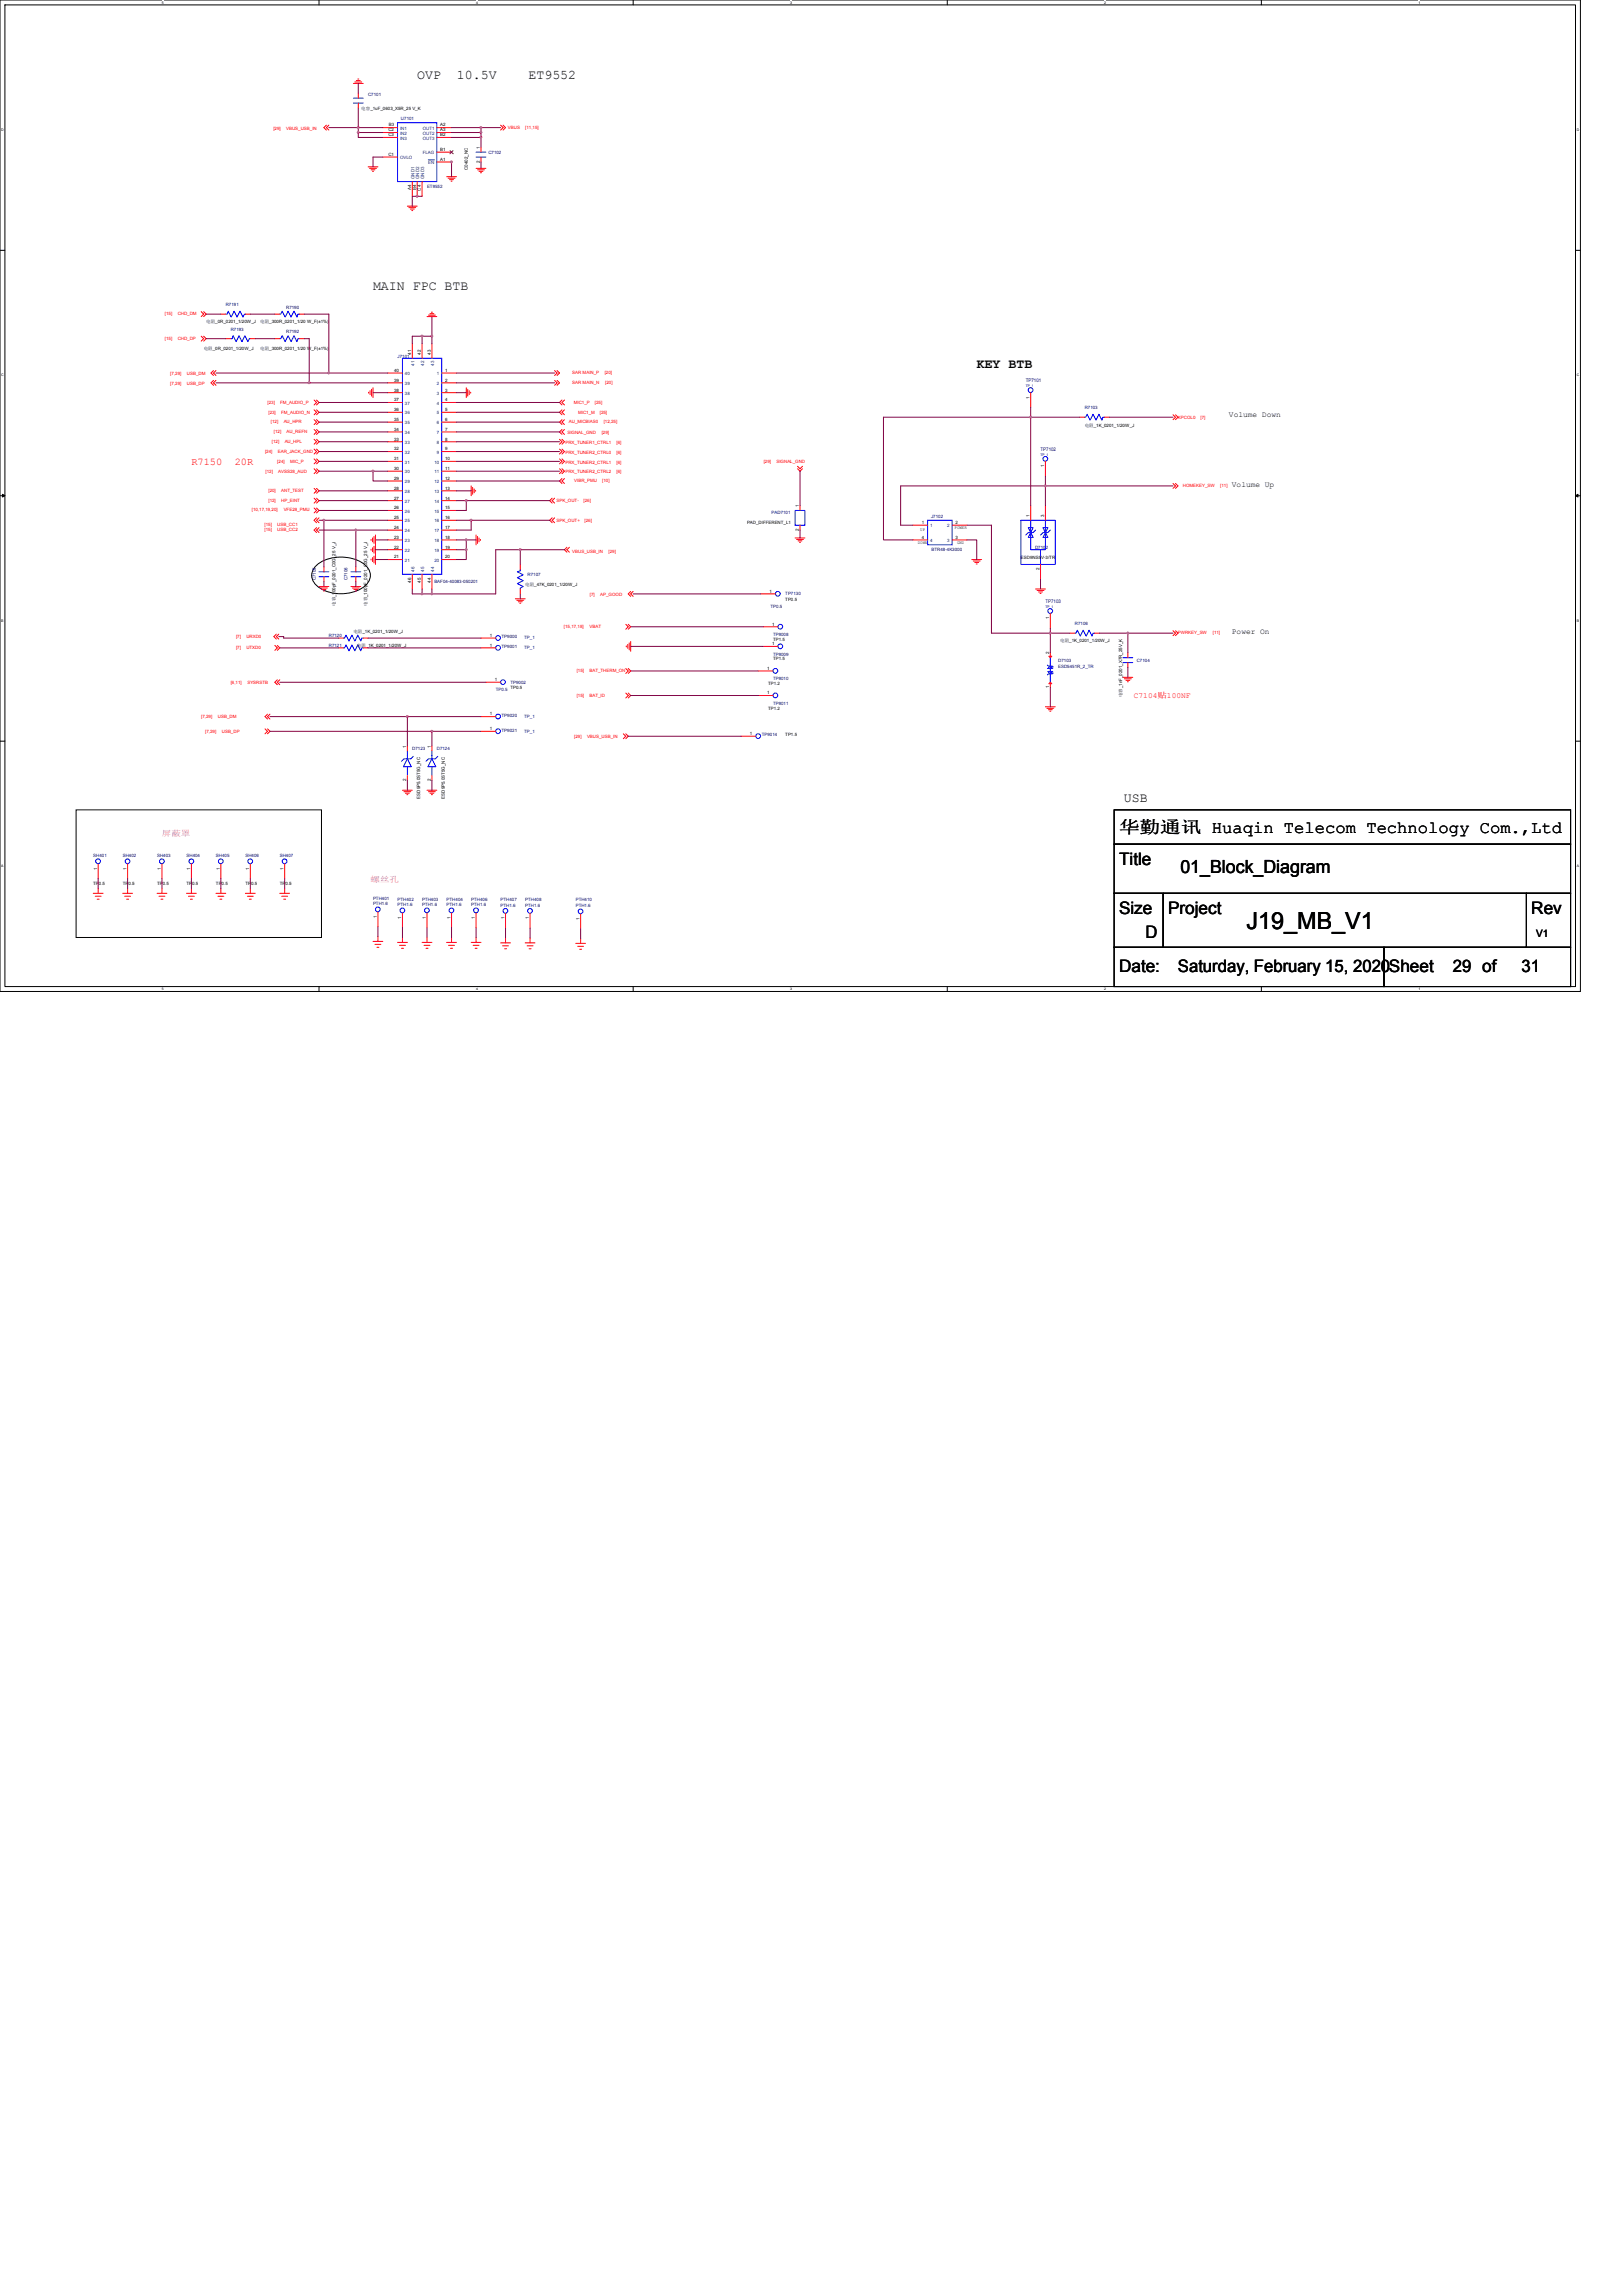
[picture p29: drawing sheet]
<svg xmlns="http://www.w3.org/2000/svg" width="210mm" height="297mm" viewBox="0 0 210 297" stroke-linecap="round" stroke-linejoin="round" font-family="sans-serif">
<defs><g id="words">
<text font-size="3" x="161.3" y="120.2">J19_MB_V1</text>
<text font-size="2.3" x="152.7" y="112.9">01_Block_Diagram</text>
<g font-size="2.2">
<text x="144.8" y="107.8">华勤通讯 Huaqin Telecom Technology Com.,Ltd</text>
<text x="144.8" y="111.8">Title</text>
<text x="144.8" y="118.2">Size</text>
<text x="151.1" y="118.2">Project</text>
<text x="198.1" y="118.2">Rev</text>
<text x="144.8" y="125.8">Date:</text>
<text x="148.2" y="121.4">D</text>
<text x="152.4" y="125.8">Saturday, February 15, 2020Sheet</text>
<text x="188" y="125.8">29 of</text>
<text x="196.8" y="125.8">31</text>
</g>
<g font-size="1.7">
<text x="54" y="10.2">OVP</text>
<text x="59.1" y="10.2">10.5V</text>
<text x="68.4" y="10.2">ET9552</text>
<text x="48.3" y="37.5">MAIN FPC BTB</text>
<text x="126.4" y="47.6">KEY BTB</text>
<text x="145.4" y="103.7">USB</text>
</g>
<g font-size="1.3" fill="#f00">
<text x="24.8" y="60.1">R7150</text>
<text x="30.4" y="60.1">20R</text>
</g>
<text font-size="1.3" x="198.8" y="121.2">V1</text>
<g font-size="1">
<text x="159" y="54">Volume Down</text>
<text x="159.4" y="63">Volume Up</text>
<text x="159.4" y="82.1">Power On</text>
</g>
<text font-size="1" fill="#f00" x="146.7" y="90.3">C7104贴100NF</text>
<g font-size="1" fill="#f0f">
<text x="21" y="108.1">屏蔽罩</text>
<text x="47.9" y="114.1">螺丝孔</text>
</g>
<g font-size=".6" fill="#f00">
<text x="35.4" y="16.8">[29]</text>
<text x="37" y="16.8">VBUS_USB_IN</text>
<text x="65.7" y="16.7">VBUS</text>
<text x="67.9" y="16.7">[11,15]</text>
<text x="21.3" y="40.8">[15]</text>
<text x="23" y="40.8">CHD_DM</text>
<text x="21.3" y="44">[15]</text>
<text x="23" y="44">CHD_DP</text>
<text x="22" y="49.8">[7,29]</text>
<text x="22" y="48.6">[7,29]</text>
<text x="24.2" y="49.8">USB_DP</text>
<text x="24.2" y="48.6">USB_DM</text>
<text x="34.6" y="52.2">[23]</text>
<text x="34.7" y="53.5">[23]</text>
<text x="36.3" y="52.2">FM_AUDIO_P</text>
<text x="36.4" y="53.5">FM_AUDIO_N</text>
<text x="74" y="48.4">SAR MAIN_P</text>
<text x="74" y="49.7">SAR MAIN_N</text>
<text x="74.2" y="52.2">MIC1_P</text>
<text x="74.8" y="53.5">MIC1_M</text>
<text x="77" y="52.2">[25]</text>
<text x="77.6" y="53.5">[25]</text>
<text x="78.2" y="48.4">[20]</text>
<text x="78.3" y="49.7">[20]</text>
<text x="34.3" y="58.6">[24]</text>
<text x="35.1" y="54.8">[12]</text>
<text x="35.2" y="57.3">[12]</text>
<text x="35.4" y="56">[12]</text>
<text x="35.9" y="59.9">[24]</text>
<text x="35.9" y="58.6">EAR_JACK_GND</text>
<text x="36.7" y="54.8">AU_HPR</text>
<text x="36.8" y="57.3">AU_HPL</text>
<text x="37.1" y="56">AU_REFN</text>
<text x="37.5" y="59.9">MIC_P</text>
<text x="73.2" y="60">PRX_TUNER2_CTRL1</text>
<text x="73.2" y="58.7">PRX_TUNER2_CTRL0</text>
<text x="73.2" y="57.4">PRX_TUNER1_CTRL1</text>
<text x="73.4" y="56.1">SIGNAL_GND</text>
<text x="73.6" y="54.8">AU_MICBIAS0</text>
<text x="77.9" y="56.1">[29]</text>
<text x="78.1" y="54.8">[12,25]</text>
<text x="79.8" y="60">[6]</text>
<text x="79.8" y="58.7">[6]</text>
<text x="79.8" y="57.4">[6]</text>
<text x="98.8" y="59.9">[29]</text>
<text x="100.5" y="59.9">SIGNAL_GND</text>
<text x="152.4" y="54.1">KPCOL0</text>
<text x="155.3" y="54.1">[7]</text>
<text x="34.4" y="61.1">[12]</text>
<text x="34.7" y="63.7">[20]</text>
<text x="34.7" y="64.9">[12]</text>
<text x="36" y="61.1">AVSS28_AUD</text>
<text x="36.4" y="63.7">ANT_TEST</text>
<text x="36.4" y="64.9">HP_EINT</text>
<text x="72" y="65">SPK_OUT-</text>
<text x="73.2" y="61.3">PRX_TUNER2_CTRL2</text>
<text x="74.3" y="62.4">VIBR_PMU</text>
<text x="75.5" y="65">[26]</text>
<text x="77.9" y="62.4">[10]</text>
<text x="79.8" y="61.3">[6]</text>
<text x="153" y="63">HOMEKEY_SW</text>
<text x="157.9" y="63">[11]</text>
<text x="32.6" y="66.1">[10,17,19,20]</text>
<text x="34.2" y="68.7">[15]</text>
<text x="34.2" y="68.1">[15]</text>
<text x="35.9" y="68.7">USB_CC2</text>
<text x="35.9" y="68.1">USB_CC1</text>
<text x="36.7" y="66.1">VFE28_PMU</text>
<text x="72" y="67.5">SPK_OUT+</text>
<text x="74" y="71.5">VBUS_USB_IN</text>
<text x="75.6" y="67.5">[26]</text>
<text x="78.7" y="71.5">[29]</text>
<text x="76.3" y="77.1">[7]</text>
<text x="77.7" y="77.1">AP_GOOD</text>
<text x="30.5" y="82.5">[7]</text>
<text x="30.5" y="84">[7]</text>
<text x="31.9" y="82.5">URXD0</text>
<text x="31.9" y="84">UTXD0</text>
<text x="73" y="81.3">[15,17,18]</text>
<text x="76.3" y="81.3">VBAT</text>
<text x="152.4" y="82.1">PWRKEY_SW</text>
<text x="156.9" y="82.1">[11]</text>
<text x="29.8" y="88.4">[6,11]</text>
<text x="32" y="88.4">SYSRSTB</text>
<text x="74.6" y="87">[15]</text>
<text x="76.3" y="87">BAT_THERM_ON</text>
<text x="26" y="92.9">[7,29]</text>
<text x="26.5" y="94.8">[7,29]</text>
<text x="28.2" y="92.9">USB_DM</text>
<text x="28.7" y="94.8">USB_DP</text>
<text x="74.3" y="95.4">[29]</text>
<text x="74.6" y="90.1">[15]</text>
<text x="75.9" y="95.4">VBUS_USB_IN</text>
<text x="76.3" y="90.1">BAT_ID</text>
</g>
<g font-size=".6">
<text x="46.7" y="14.2">电容_1uF_0603_X5R_25 V_K</text>
<text x="50.2" y="17">C2</text>
<text x="50.2" y="17.6">C3</text>
<text x="50.3" y="16.4">B3</text>
<text x="57" y="16.4">A2</text>
<text x="57" y="17">A3</text>
<text x="57" y="17.6">B2</text>
<text x="50.2" y="20.2">C1</text>
<text x="57" y="19.5">B1</text>
<text x="57" y="20.8">A1</text>
<text x="60.5" y="22" transform="rotate(-90 60.5 22)">C0402_NC</text>
<text x="62.1" y="21.1" transform="rotate(-90 62.1 21.1)">2</text>
<text x="62.1" y="19.2" transform="rotate(-90 62.1 19.2)">1</text>
<text x="53.2" y="24.6" transform="rotate(-90 53.2 24.6)">A4</text>
<text x="53.8" y="24.6" transform="rotate(-90 53.8 24.6)">B4</text>
<text x="54.5" y="24.7" transform="rotate(-90 54.5 24.7)">C4</text>
<text x="26.7" y="41.8">电阻_0R_0201_1/20W_J</text>
<text x="33.7" y="41.8">电阻_300R_0201_1/20 W_F(±1%)</text>
<text x="26.4" y="45.3">电阻_0R_0201_1/20W_J</text>
<text x="33.7" y="45.3">电阻_300R_0201_1/20 W_F(±1%)</text>
<text x="53.2" y="45.9" transform="rotate(-90 53.2 45.9)">41</text>
<text x="54.5" y="45.9" transform="rotate(-90 54.5 45.9)">42</text>
<text x="55.7" y="45.9" transform="rotate(-90 55.7 45.9)">43</text>
<text x="51" y="53.2">36</text>
<text x="51" y="51.9">37</text>
<text x="51" y="50.7">38</text>
<text x="51" y="49.4">39</text>
<text x="51" y="48.1">40</text>
<text x="57.6" y="48.1">1</text>
<text x="57.6" y="49.4">2</text>
<text x="57.6" y="50.7">3</text>
<text x="57.6" y="51.9">4</text>
<text x="57.6" y="53.2">5</text>
<text x="133.2" y="51.6" transform="rotate(-90 133.2 51.6)">1</text>
<text x="51" y="59.5">31</text>
<text x="51" y="58.3">32</text>
<text x="51" y="57">33</text>
<text x="51" y="55.7">34</text>
<text x="51" y="54.5">35</text>
<text x="57.6" y="59.5">10</text>
<text x="57.6" y="54.5">6</text>
<text x="57.6" y="55.7">7</text>
<text x="57.6" y="57">8</text>
<text x="57.6" y="58.3">9</text>
<text x="140.3" y="55.2">电阻_1K_0201_1/20W_J</text>
<text x="51" y="65.9">26</text>
<text x="51" y="64.6">27</text>
<text x="51" y="63.4">28</text>
<text x="51" y="62.1">29</text>
<text x="51" y="60.8">30</text>
<text x="57.6" y="60.8">11</text>
<text x="57.6" y="62.1">12</text>
<text x="57.6" y="63.4">13</text>
<text x="57.6" y="64.6">14</text>
<text x="57.6" y="65.9">15</text>
<text x="103.4" y="65.6" transform="rotate(-90 103.4 65.6)">1</text>
<text x="135.1" y="60.5" transform="rotate(-90 135.1 60.5)">1</text>
<text x="51" y="71">22</text>
<text x="51" y="69.7">23</text>
<text x="51" y="68.4">24</text>
<text x="51" y="67.2">25</text>
<text x="57.6" y="67.2">16</text>
<text x="57.6" y="68.4">17</text>
<text x="57.6" y="69.7">18</text>
<text x="57.6" y="71">19</text>
<text x="96.6" y="67.8">PAD_DIFFERENT_L1</text>
<text x="103.4" y="68.7" transform="rotate(-90 103.4 68.7)">2</text>
<text x="118.7" y="70.3">DOWN</text>
<text x="119.1" y="68.7">UP</text>
<text x="119.3" y="67.8">1</text>
<text x="119.3" y="69.7">4</text>
<text x="123.5" y="68.4">POWER</text>
<text x="123.6" y="67.8">2</text>
<text x="123.6" y="69.7">3</text>
<text x="123.8" y="70.3">GND</text>
<text x="133.2" y="66.9" transform="rotate(-90 133.2 66.9)">1</text>
<text x="135.1" y="66.9" transform="rotate(-90 135.1 66.9)">3</text>
<text x="51" y="72.2">21</text>
<text x="53.2" y="75.4" transform="rotate(-90 53.2 75.4)">46</text>
<text x="54.5" y="75.4" transform="rotate(-90 54.5 75.4)">45</text>
<text x="55.7" y="75.4" transform="rotate(-90 55.7 75.4)">44</text>
<text x="57.6" y="72.2">20</text>
<text x="67.9" y="75.8">电阻_47K_0201_1/20W_J</text>
<text x="99.6" y="76.7">1</text>
<text x="101.6" y="77.8">TP0.5</text>
<text x="132.1" y="72.3">ESD9NS5V-3/TR</text>
<text x="134.5" y="73.8" transform="rotate(-90 134.5 73.8)">2</text>
<text x="43.4" y="78.4" transform="rotate(-90 43.4 78.4)">电容_100pF_0201_C0G_25 V_J</text>
<text x="45.7" y="81.8">电阻_1K_0201_1/20W_J</text>
<text x="46.2" y="83.7">电阻_1K_0201_1/20W_J</text>
<text x="47.5" y="78.4" transform="rotate(-90 47.5 78.4)">电容_100pF_0201_C0G_25 V_J</text>
<text x="63.4" y="82.4">1</text>
<text x="63.4" y="83.7">1</text>
<text x="99.9" y="80.9">1</text>
<text x="99.9" y="83.5">1</text>
<text x="100" y="82.9">TP1.5</text>
<text x="135.7" y="80.1" transform="rotate(-90 135.7 80.1)">1</text>
<text x="137.2" y="83.1">电阻_1K_0201_1/20W_J</text>
<text x="64" y="88.1">1</text>
<text x="66" y="89.2">TP0.5</text>
<text x="99.3" y="89.8">1</text>
<text x="99.3" y="86.7">1</text>
<text x="99.4" y="88.6">TP1.2</text>
<text x="100" y="85.4">TP1.5</text>
<text x="135.7" y="89" transform="rotate(-90 135.7 89)">1</text>
<text x="135.7" y="84.6" transform="rotate(-90 135.7 84.6)">2</text>
<text x="63.4" y="94.5">1</text>
<text x="63.4" y="92.6">1</text>
<text x="97" y="95.1">1</text>
<text x="99.4" y="91.8">TP1.2</text>
<text x="101.6" y="95.2">TP1.5</text>
<text x="145.2" y="90.2" transform="rotate(-90 145.2 90.2)">电容_1nF_0201_X7R_25V_K</text>
<text x="52.6" y="101.1" transform="rotate(-90 52.6 101.1)">2</text>
<text x="52.6" y="96.7" transform="rotate(-90 52.6 96.7)">1</text>
<text x="55.7" y="101.1" transform="rotate(-90 55.7 101.1)">2</text>
<text x="55.7" y="96.7" transform="rotate(-90 55.7 96.7)">1</text>
<text x="54.4" y="103.3" transform="rotate(-90 54.4 103.3)">ESD9P5.0ST5G_NC</text>
<text x="57.6" y="103.3" transform="rotate(-90 57.6 103.3)">ESD9P5.0ST5G_NC</text>
<text x="12.6" y="112.5" transform="rotate(-90 12.6 112.5)">1</text>
<text x="16.4" y="112.5" transform="rotate(-90 16.4 112.5)">1</text>
<text x="20.8" y="112.5" transform="rotate(-90 20.8 112.5)">1</text>
<text x="24.6" y="112.5" transform="rotate(-90 24.6 112.5)">1</text>
<text x="28.4" y="112.5" transform="rotate(-90 28.4 112.5)">1</text>
<text x="32.2" y="112.5" transform="rotate(-90 32.2 112.5)">1</text>
<text x="36.7" y="112.5" transform="rotate(-90 36.7 112.5)">1</text>
<text x="12.1" y="114.5">TP0.5</text>
<text x="15.9" y="114.5">TP0.5</text>
<text x="20.3" y="114.5">TP0.5</text>
<text x="24.1" y="114.5">TP0.5</text>
<text x="27.9" y="114.5">TP0.5</text>
<text x="31.7" y="114.5">TP0.5</text>
<text x="36.2" y="114.5">TP0.5</text>
<text x="48.7" y="118.7" transform="rotate(-90 48.7 118.7)">1</text>
<text x="51.9" y="118.9" transform="rotate(-90 51.9 118.9)">1</text>
<text x="55.1" y="118.9" transform="rotate(-90 55.1 118.9)">1</text>
<text x="58.3" y="118.9" transform="rotate(-90 58.3 118.9)">1</text>
<text x="61.4" y="118.9" transform="rotate(-90 61.4 118.9)">1</text>
<text x="65.3" y="118.9" transform="rotate(-90 65.3 118.9)">1</text>
<text x="68.4" y="118.9" transform="rotate(-90 68.4 118.9)">1</text>
<text x="75" y="119" transform="rotate(-90 75 119)">1</text>
</g>
<g font-size=".6" fill="#000080">
<text x="47.6" y="12.4">C7101</text>
<text x="51.9" y="15.5">U7101</text>
<text x="63.2" y="19.9">C7102</text>
<text x="55.2" y="24.4">ET9552</text>
<text x="29.2" y="39.6">R7191</text>
<text x="37" y="39.9">R7190</text>
<text x="29.8" y="42.8">R7193</text>
<text x="37" y="43.1">R7192</text>
<text x="51.4" y="46.3">J7101</text>
<text x="132.7" y="49.4">TP7101</text>
<text x="140.3" y="52.9">R7103</text>
<text x="134.6" y="58.3">TP7102</text>
<text x="99.8" y="66.5">PAD7101</text>
<text x="120.5" y="67">J7102</text>
<text x="120.5" y="71.3">BTR48-4K3000</text>
<text x="133.9" y="71">D7102</text>
<text x="40.9" y="75.1" transform="rotate(-90 40.9 75.1)">C7105</text>
<text x="45" y="75.1" transform="rotate(-90 45 75.1)">C7106</text>
<text x="56.2" y="75.5">BAF04-40083-050201</text>
<text x="68.3" y="74.5">R7107</text>
<text x="101.6" y="77">TP7130</text>
<text x="135.3" y="78">TP7103</text>
<text x="42.5" y="83.7">R7121</text>
<text x="42.5" y="82.5">R7120</text>
<text x="64.9" y="82.6">TP9000</text>
<text x="64.9" y="83.9">TP9001</text>
<text x="67.8" y="82.7">TP_1</text>
<text x="67.8" y="84">TP_1</text>
<text x="99.7" y="78.7">TP0.5</text>
<text x="100" y="82.3">TP9008</text>
<text x="139.1" y="80.8">R7106</text>
<text x="64.1" y="89.5">TP0.5</text>
<text x="66" y="88.4">TP9002</text>
<text x="100" y="88">TP9010</text>
<text x="100" y="84.8">TP9009</text>
<text x="136.9" y="85.6">D7103</text>
<text x="136.9" y="86.4">ESD5451R_2_TR</text>
<text x="147.1" y="85.6">C7104</text>
<text x="64.9" y="94.7">TP9021</text>
<text x="64.9" y="92.8">TP9020</text>
<text x="67.8" y="94.8">TP_1</text>
<text x="67.8" y="92.9">TP_1</text>
<text x="98.6" y="95.2">TP9014</text>
<text x="100" y="91.2">TP9011</text>
<text x="53.3" y="97.1">D7123</text>
<text x="56.5" y="97.1">D7124</text>
<text x="12.1" y="110.9">SH401</text>
<text x="15.9" y="110.9">SH402</text>
<text x="20.3" y="110.9">SH403</text>
<text x="24.1" y="110.9">SH404</text>
<text x="27.9" y="110.9">SH405</text>
<text x="31.7" y="110.9">SH406</text>
<text x="36.2" y="110.9">SH407</text>
<text x="48.3" y="116.4">PTH401</text>
<text x="48.3" y="117.1">PTH1.6</text>
<text x="51.4" y="116.5">PTH402</text>
<text x="51.4" y="117.3">PTH1.6</text>
<text x="54.6" y="116.5">PTH403</text>
<text x="54.6" y="117.3">PTH1.6</text>
<text x="57.8" y="116.5">PTH404</text>
<text x="57.8" y="117.3">PTH1.6</text>
<text x="61" y="116.5">PTH406</text>
<text x="61" y="117.3">PTH1.6</text>
<text x="64.8" y="116.6">PTH407</text>
<text x="64.8" y="117.3">PTH1.6</text>
<text x="67.9" y="116.6">PTH408</text>
<text x="67.9" y="117.3">PTH1.6</text>
<text x="74.5" y="116.6">PTH410</text>
<text x="74.5" y="117.4">PTH1.6</text>
</g>
<g font-size=".6" fill="#004080">
<text x="51.8" y="16.8">IN1</text>
<text x="51.8" y="17.4">IN2</text>
<text x="54.7" y="16.8">OUT1</text>
<text x="54.7" y="17.4">OUT2</text>
<text x="51.8" y="18.1">IN3</text>
<text x="51.8" y="20.6">OVLO</text>
<text x="53.6" y="23.2" transform="rotate(-90 53.6 23.2)">GND1</text>
<text x="54.3" y="23.2" transform="rotate(-90 54.3 23.2)">GND2</text>
<text x="54.7" y="18.1">OUT3</text>
<text x="54.7" y="20">FLAG</text>
<text x="54.9" y="23.2" transform="rotate(-90 54.9 23.2)">GND3</text>
<text x="55.4" y="21.2">EN</text>
<text x="53.6" y="47.3" transform="rotate(-90 53.6 47.3)">41</text>
<text x="54.9" y="47.3" transform="rotate(-90 54.9 47.3)">42</text>
<text x="56.2" y="47.3" transform="rotate(-90 56.2 47.3)">43</text>
<text x="52.4" y="53.6">36</text>
<text x="52.4" y="52.3">37</text>
<text x="52.4" y="51.1">38</text>
<text x="52.4" y="49.8">39</text>
<text x="52.4" y="48.5">40</text>
<text x="56.5" y="48.5">1</text>
<text x="56.5" y="49.8">2</text>
<text x="56.5" y="51.1">3</text>
<text x="56.5" y="52.3">4</text>
<text x="56.5" y="53.6">5</text>
<text x="52.4" y="60">31</text>
<text x="52.4" y="58.7">32</text>
<text x="52.4" y="57.4">33</text>
<text x="52.4" y="56.2">34</text>
<text x="52.4" y="54.9">35</text>
<text x="56.2" y="60">10</text>
<text x="56.5" y="54.9">6</text>
<text x="56.5" y="56.2">7</text>
<text x="56.5" y="57.4">8</text>
<text x="56.5" y="58.7">9</text>
<text x="52.4" y="65">27</text>
<text x="52.4" y="63.8">28</text>
<text x="52.4" y="62.5">29</text>
<text x="52.4" y="61.2">30</text>
<text x="56.2" y="61.2">11</text>
<text x="56.2" y="62.5">12</text>
<text x="56.2" y="63.8">13</text>
<text x="56.2" y="65">14</text>
<text x="52.4" y="71.4">22</text>
<text x="52.4" y="70.1">23</text>
<text x="52.4" y="68.9">24</text>
<text x="52.4" y="67.6">25</text>
<text x="52.4" y="66.3">26</text>
<text x="56.2" y="66.3">15</text>
<text x="56.2" y="67.6">16</text>
<text x="56.2" y="68.9">17</text>
<text x="56.2" y="70.1">18</text>
<text x="56.2" y="71.4">19</text>
<text x="120.3" y="68.2">1</text>
<text x="120.3" y="70.1">4</text>
<text x="122.6" y="68.2">2</text>
<text x="122.6" y="70.1">3</text>
<text x="52.4" y="72.7">21</text>
<text x="53.6" y="74" transform="rotate(-90 53.6 74)">46</text>
<text x="54.9" y="74" transform="rotate(-90 54.9 74)">45</text>
<text x="56.2" y="74" transform="rotate(-90 56.2 74)">44</text>
<text x="56.2" y="72.7">20</text>
</g>
<g font-size=".5">
<text x="21" y=".5">5</text>
<text x="61.6" y=".5">4</text>
<text x="102.2" y=".5">3</text>
<text x="142.9" y=".5">2</text>
<text x="183.5" y=".5">1</text>
<text x=".2" y="16.9">D</text>
<text x="204" y="16.9">D</text>
<text x=".2" y="48.7">C</text>
<text x="204" y="48.7">C</text>
<text x=".2" y="80.4">B</text>
<text x="204" y="80.4">B</text>
<text x=".2" y="112.2">A</text>
<text x="204" y="112.2">A</text>
<text x="21" y="128.1">5</text>
<text x="61.6" y="128.1">4</text>
<text x="102.2" y="128.1">3</text>
<text x="142.9" y="128.1">2</text>
<text x="183.5" y="128.1">1</text>
</g>
<g font-size=".5" fill="#000080">
<text x="132.7" y="50.1">TP_1</text>
<text x="134.6" y="58.9">TP_1</text>
<text x="135.3" y="78.6">TP_1</text>
</g>
</g></defs>
<path d="M0 0h204.5v128.3h-204.5zM.6 .6h203.2v127h-203.2z" fill="none" stroke="#000" stroke-width=".13"/>
<g fill="#fff">
<path d="M21 .1h.2v.5h-.2z"/>
<path d="M21 127.7h.2v.5h-.2z"/>
</g>
<path d="M41.3 0v.6M41.3 127.6v.7" fill="none" stroke="#000" stroke-width=".13"/>
<g fill="#fff">
<path d="M61.6 .1h.2v.5h-.2z"/>
<path d="M61.6 127.7h.2v.5h-.2z"/>
</g>
<path d="M81.9 0v.6M81.9 127.6v.7" fill="none" stroke="#000" stroke-width=".13"/>
<g fill="#fff">
<path d="M102.2 .1h.3v.5h-.3z"/>
<path d="M102.2 127.7h.3v.5h-.3z"/>
</g>
<path d="M122.6 0v.6M122.6 127.6v.7" fill="none" stroke="#000" stroke-width=".13"/>
<g fill="#fff">
<path d="M142.9 .1h.2v.5h-.2z"/>
<path d="M142.9 127.7h.2v.5h-.2z"/>
</g>
<path d="M163.2 0v.6M163.2 127.6v.7" fill="none" stroke="#000" stroke-width=".13"/>
<g fill="#fff">
<path d="M183.5 .1h.3v.5h-.3z"/>
<path d="M183.5 127.7h.3v.5h-.3z"/>
<path d="M.2 16.5h.3v.5h-.3z"/>
<path d="M204 16.5h.3v.5h-.3z"/>
<path d="M.2 48.3h.3v.5h-.3z"/>
<path d="M204 48.3h.3v.5h-.3z"/>
</g>
<path d="M0 32.4h.6M203.8 32.4h.7" fill="none" stroke="#000" stroke-width=".13"/>
<g fill="#fff">
<path d="M.2 80h.3v.5h-.3z"/>
<path d="M204 80h.3v.5h-.3z"/>
</g>
<path d="M0 64.1h.6M203.8 64.1h.7" fill="none" stroke="#000" stroke-width=".13"/>
<path d="M.3 63.9l.3 .2-.3 .2zM203.8 64.1l.4-.2v.4z" fill="#000" stroke="#000" stroke-width=".13"/>
<g fill="#fff">
<path d="M.2 111.8h.2v.5h-.2z"/>
<path d="M204 111.8h.3v.5h-.3z"/>
</g>
<path d="M40.7 73.4a5.1 5.1 0 0 1 6.4-.4 1.72 1.72 0 0 1 0 2.9 5.4 5.4 0 0 1-5.9 0 1.72 1.72 0 0 1-.5-2.5zM0 95.9h.6M203.8 95.9h.7M9.8 104.8h31.8v16.5h-31.8zM144.1 109.2h59.1v6.4h-59.1zM144.1 104.8h59.1v4.4h-59.1zM144.1 115.6h6.4v7h-6.4zM150.5 115.6h47v7h-47zM197.5 115.6h5.7v7h-5.7zM144.1 122.6h35v5h-35zM179.1 122.6h24.1v5h-24.1z" fill="none" stroke="#000" stroke-width=".13"/>
<g fill="none" stroke="#f00" stroke-width=".13">
<path d="M42.2 16.2l-.3 .3 .3 .3M42.5 16.2l-.3 .3 .3 .3M45.7 10.8h1.3M45.9 10.6h.9M46.1 10.4h.5M46.3 10.2h.1M46.4 12.1v.6M46.4 13.3v.7M49.5 16.5h1.9M49.5 17.1h1.9M49.5 17.8h1.9M56.5 16.5h1.9"/>
<path d="M56.5 17.1h1.9M56.5 17.8h1.9M56.5 19.7h1.9M62.2 19v.7M64.8 16.2l.3 .3-.3 .3M65.1 16.2l.3 .3-.3 .3M47.6 21.6h1.3M47.8 21.8h.9M48 22h.5M48.2 22.2h.1M49.5 20.3h1.9M52.7 26.7h1.3"/>
<path d="M52.9 26.9h.9M53.1 27.1h.5M53.3 27.2h.1M53.3 23.5v1.9M54 23.5v1.9M54.6 23.5v1.9M56.5 21h1.9M57.8 22.9h1.3M58 23.1h.9M58.2 23.2h.5M58.4 23.4h.1M61.6 21.8h1.3"/>
<path d="M61.8 22h.9M62 22.2h.5M62.2 22.4h.1M62.2 20.3v.7M26 43.5l.4 .3-.4 .3M26 40.3l.4 .3-.4 .4M26.4 43.5l.3 .3-.3 .3M26.4 40.3l.3 .3-.3 .4M27.6 49.2l-.3 .3 .3 .3M27.6 47.9l-.3 .4 .3 .3M27.9 49.2l-.3 .3 .3 .3M27.9 47.9l-.3 .4 .3 .3"/>
<path d="M28.6 40.6h.6M29.2 43.8h.6M31.7 40.6h.7M32.4 43.8h.6M35.6 43.8h.6M35.6 40.6h.6M38.7 43.8h.7M38.7 40.6h.7M40.6 58.1l.4 .3-.4 .3M40.6 51.8l.4 .3-.4 .3M40.6 56.8l.4 .3-.4 .4M40.6 59.4l.4 .3-.4 .3"/>
<path d="M40.6 54.3l.4 .3-.4 .3M40.6 55.6l.4 .3-.4 .3M40.6 53l.4 .3-.4 .4M41 58.1l.3 .3-.3 .3M41 51.8l.3 .3-.3 .3M41 56.8l.3 .3-.3 .4M41 59.4l.3 .3-.3 .3M41 54.3l.3 .3-.3 .3M41 55.6l.3 .3-.3 .3M41 53l.3 .3-.3 .4M47.7 50.7v.2M47.9 50.5v.6"/>
<path d="M48.1 50.4v.8M48.3 50.2v1.2M50.2 59.7h1.9M50.2 58.4h1.9M50.2 57.1h1.9M50.2 55.9h1.9M50.2 54.6h1.9M50.2 53.3h1.9M50.2 52.1h1.9M50.2 50.8h1.9M50.2 49.5h1.9M50.2 48.3h1.9"/>
<path d="M53.3 44.5v1.9M54.6 44.5v1.9M55.2 41h1.3M55.4 40.8h.9M55.6 40.6h.5M55.8 40.4h.1M55.9 44.5v1.9M57.1 48.3h2M57.1 49.5h2M57.1 50.8h2M57.1 52.1h2M57.1 53.3h2"/>
<path d="M57.1 54.6h2M57.1 55.9h2M57.1 57.1h2M57.1 58.4h2M57.1 59.7h2M60.3 50.2v1.2M60.5 50.4v.8M60.7 50.5v.6M60.9 50.7v.2M71.8 47.9l.3 .4-.3 .3M71.8 49.2l.3 .3-.3 .3M72.1 47.9l.3 .4-.3 .3"/>
<path d="M72.1 49.2l.3 .3-.3 .3M72.4 59.4l.3 .3-.3 .3M72.4 58.1l.3 .3-.3 .3M72.4 56.8l.3 .3-.3 .4M72.7 53l-.3 .3 .3 .4M72.7 51.8l-.3 .3 .3 .3M72.7 54.3l-.3 .3 .3 .3M72.7 55.6l-.3 .3 .3 .3M72.7 59.4l.3 .3-.3 .3M72.7 58.1l.3 .3-.3 .3M72.7 56.8l.3 .3-.3 .4M73 53l-.3 .3 .3 .4"/>
<path d="M73 51.8l-.3 .3 .3 .3M73 54.3l-.3 .3 .3 .3M73 55.6l-.3 .3 .3 .3M133.3 50.8v1.9M135.3 59.7v1.9M139.7 54h.6M142.9 54h.6M151.8 53.7l.3 .3-.3 .3M152.1 53.7l.3 .3-.3 .3M40.6 60.6l.4 .4-.4 .3M40.6 63.2l.4 .3-.4 .3M40.6 64.5l.4 .3-.4 .3"/>
<path d="M40.6 65.7l.4 .3-.4 .4M41 68.3l-.4 .3 .4 .3M41 67l-.4 .3 .4 .3M41 60.6l.3 .4-.3 .3M41 63.2l.3 .3-.3 .3M41 64.5l.3 .3-.3 .3M41 65.7l.3 .3-.3 .4M41.3 68.3l-.3 .3 .3 .3M41.3 67l-.3 .3 .3 .3M41.3 75.9h1.2M41.5 76.1h.9M41.7 76.3h.5"/>
<path d="M41.8 76.5h.2M41.9 73.3v.7M41.9 74.6v.6M45.4 75.9h1.3M45.6 76.1h.9M45.8 76.3h.5M46 76.5h.1M46 73.3v.7M46 74.6v.6M48 71.1v.1M48 72.3v.2M48 69.8v.1"/>
<path d="M48.2 70.9v.5M48.2 72.1v.5M48.2 69.6v.5M48.4 70.7v.9M48.4 71.9v.9M48.4 69.4v.9M48.6 69.2v3.8M50.2 72.4h1.9M50.2 71.1h1.9M50.2 69.8h1.9M50.2 68.6h1.9M50.2 67.3h1.9"/>
<path d="M50.2 66h1.9M50.2 64.8h1.9M50.2 63.5h1.9M50.2 62.2h1.9M50.2 61h1.9M53.3 74.3v1.9M54.6 74.3v1.9M55.9 74.3v1.9M57.1 61h2M57.1 62.2h2M57.1 63.5h2M57.1 64.8h2"/>
<path d="M57.1 66h2M57.1 67.3h2M57.1 68.6h2M57.1 69.8h2M57.1 71.1h2M57.1 72.4h2M61 62.9v1.2M61.2 63.1v.8M61.3 63.2v.6M61.5 63.4v.2M61.6 69.2v1.3M61.8 69.4v.9"/>
<path d="M62 69.6v.5M62.2 69.8v.1M66.7 77.5h1.2M66.9 77.7h.9M67.1 77.9h.5M67.2 78h.2M67.3 76.2v.6M67.3 73v.7M71.4 67l-.3 .3 .3 .3M71.4 64.5l-.3 .3 .3 .3M71.8 67l-.4 .3 .4 .3M71.8 64.5l-.4 .3 .4 .3"/>
<path d="M72.4 60.6l.3 .4-.3 .3M72.7 61.9l-.3 .3 .3 .3M72.7 60.6l.3 .4-.3 .3M73 61.9l-.3 .3 .3 .3M73.3 70.8l-.3 .3 .3 .3M73.7 70.8l-.4 .3 .4 .3M81.6 76.5l-.3 .3 .3 .4M81.9 76.5l-.3 .3 .3 .4M98.4 76.8h1.9M102.9 69.6h1.2M103.1 69.8h.8M103.2 60.6l.3 .4 .3-.4"/>
<path d="M103.2 60.3l.3 .3 .3-.3M103.3 70h.5M103.4 70.2h.2M103.5 67.9v.7M103.5 65.4v.6M118.1 67.9h1.9M118.1 69.8h1.9M123.2 67.9h1.9M123.2 69.8h1.9M125.7 72.4h1.3M125.9 72.6h.9M126.1 72.8h.5"/>
<path d="M126.3 73h.1M133.3 65.4v1.9M134 76.2h1.3M134.2 76.4h.9M134.4 76.6h.5M134.6 76.8h.1M134.6 73v1.9M135.3 65.4v1.9M135.9 79.4v1.9M151.8 62.5l.3 .4-.3 .3M152.1 62.5l.3 .4-.3 .3M34.3 94.3l.3 .3-.3 .3"/>
<path d="M34.6 92.4l-.3 .3 .3 .3M34.6 94.3l.3 .3-.3 .3M34.9 92.4l-.3 .3 .3 .3M35.6 83.5l.3 .3-.3 .3M35.8 82l-.4 .4 .4 .3M35.9 83.5l.3 .3-.3 .3M35.9 87.9l-.3 .4 .3 .3M36.1 82l-.3 .4 .3 .3M36.2 87.9l-.3 .4 .3 .3M43.8 83.8h.6M43.8 82.5h.6M47 83.8h.6"/>
<path d="M47 82.5h.6M52.7 96.5v.7M55.9 96.5v.7M62.2 94.6h1.9M62.2 82.5h1.9M62.2 83.8h1.9M62.2 92.7h1.9M62.9 88.3h1.9M80.6 94.9l.4 .3-.4 .4M81 94.9l.3 .3-.3 .4M81 80.8l.3 .3-.3 .3M81 86.5l.3 .3-.3 .3"/>
<path d="M81 89.7l.3 .3-.3 .3M81 83.6v.1M81.2 83.4v.5M81.3 80.8l.3 .3-.3 .3M81.3 86.5l.3 .3-.3 .3M81.3 89.7l.3 .3-.3 .3M81.4 83.2v.9M81.6 83v1.3M95.9 95.2h1.9M98.1 90h1.9M98.1 86.8h1.9M98.7 81.1h1.9"/>
<path d="M98.7 83.6h1.9M135.3 91.4h1.2M135.4 91.6h.9M135.6 91.8h.5M135.8 92h.2M135.9 88.3v.6M135.9 84.5v.6M138.4 81.9h.7M141.6 81.9h.6M145.3 87.6h1.3M145.5 87.8h.9M145.7 88h.5"/>
<path d="M145.9 88.2h.1M145.9 84.5v.6M145.9 85.7v.7M151.8 81.6l.3 .3-.3 .3M152.1 81.6l.3 .3-.3 .3M12.1 115.6h1.2M12.3 116h.8M12.6 116.3h.2M12.7 111.8v1.9M12.7 114.9v.7M15.9 115.6h1.2M16.1 116h.8"/>
<path d="M16.4 116.3h.2M16.5 111.8v1.9M16.5 114.9v.7M20.3 115.6h1.3M20.6 116h.7M20.8 116.3h.3M21 111.8v1.9M21 114.9v.7M24.1 115.6h1.3M24.4 116h.7M24.6 116.3h.3M24.8 111.8v1.9"/>
<path d="M24.8 114.9v.7M27.9 115.6h1.3M28.2 116h.8M28.4 116.3h.3M28.6 114.9v.7M28.6 111.8v1.9M31.8 115.6h1.2M32 116h.8M32.3 116.3h.2M32.4 114.9v.7M32.4 111.8v1.9M36.2 115.6h1.3"/>
<path d="M36.4 116h.8M36.7 116.3h.3M36.8 111.8v1.9M36.8 114.9v.7M48.9 118v1.9M52.1 118.1v1.9M52.1 102.2h1.2M52.3 102.4h.8M52.5 102.6h.5M52.6 102.8h.2M52.7 100.3v.7M55.2 118.1v1.9"/>
<path d="M55.2 102.2h1.3M55.4 102.4h.9M55.6 102.6h.5M55.8 102.8h.1M55.9 100.3v.7M58.4 118.1v1.9M61.6 118.1v1.9M65.4 118.2v1.9M68.6 118.2v1.9M75.1 118.2v1.9M48.3 121.8h1.2M48.5 122.2h.8"/>
<path d="M48.8 122.6h.2M48.9 121.2v.6M51.4 121.9h1.3M51.7 122.3h.8M51.9 122.7h.3M52.1 121.3v.6M54.6 121.9h1.3M54.9 122.3h.7M55.1 122.7h.3M55.2 121.3v.6M57.8 121.9h1.3M58 122.3h.8"/>
<path d="M58.3 122.7h.2M58.4 121.3v.6M61 121.9h1.2M61.2 122.3h.8M61.5 122.7h.2M61.6 121.3v.6M64.8 122h1.2M65 122.4h.8M65.3 122.7h.2M65.4 121.3v.7M67.9 122h1.3M68.2 122.4h.8"/>
<path d="M68.5 122.7h.2M68.6 121.3v.7M74.5 122h1.3M74.7 122.4h.8M75 122.8h.2M75.1 121.4v.6"/>
</g>
<g fill="none" stroke="#00f" stroke-width=".13">
<path d="M45.7 12.7h1.3M45.7 13.3h1.3M46.4 12.7h.1M46.4 13.3h.1M51.4 15.9h5.1v7.6h-5.1zM61.6 19.7h1.3M62.2 19.7h.1M61.6 20.3h1.3M62.2 20.3h.1M29.2 40.6h.1M29.2 40.6h.2l.1-.3 .4 .7 .4-.7 .4 .7 .4-.7 .3 .7 .2-.4h.2M29.8 43.8h.1"/>
<path d="M29.8 43.8h.2l.2-.4 .3 .8 .4-.8 .4 .8 .4-.8 .4 .8 .2-.4h.1M31.7 40.6h.1M32.4 43.8h.1M36.2 43.8h.1l.2-.4 .4 .8 .4-.8 .4 .8 .3-.8 .4 .8 .1-.4h.2M36.2 40.6h.1l.2-.3 .4 .7 .4-.7 .4 .7 .3-.7 .4 .7 .1-.4h.2M36.2 43.8h.1M36.2 40.6h.1M38.7 43.8h.1M38.7 40.6h.1M52.1 46.4h5v27.9h-5zM133.3 50.8h.1M135.3 59.7h.1"/>
<path d="M140.3 54h.1M140.3 54h.2l.2-.4 .3 .8 .4-.8 .4 .8 .4-.8 .4 .8 .1-.4h.2M142.9 54h.1M41.3 74h1.2M41.3 74.6h1.2M41.9 74h.1M41.9 74.6h.1M45.4 74h1.3M45.4 74.6h1.3M46 74h.1M46 74.6h.1M67.3 73.7h.1"/>
<path d="M67.3 76.2h.1M67.3 73.7v.2l-.4 .1 .8 .4-.8 .3 .8 .4-.8 .4 .8 .4-.4 .2v.1M100.3 76.8h.1M102.9 66h1.2v1.9h-1.2zM103.5 67.9h.1M103.5 66h.1M120 67.3h3.2v3.2h-3.2zM132.1 67.3h4.4v5.7h-4.4zM133 68.3h.7l-.4 .6zM133.3 68.9l.4 .6h-.7zM133.3 67.3h.1M133.3 67.3v3.8h2v-3.8"/>
<path d="M134 68.6l-.3 .3h-.7l-.3 .3M134.3 73h.1M134.6 71.1v1.9M134.9 68.3h.7l-.3 .6zM135.3 68.9l.3 .6h-.7zM135.3 67.3h.1M135.9 68.6l-.3 .3h-.7l-.3 .3M135.9 79.4h.1M44.4 83.8h.2l.2-.4 .3 .8 .4-.8 .4 .8 .4-.8 .4 .8 .1-.4h.2M44.4 82.5h.2l.2-.3 .3 .7 .4-.7 .4 .7 .4-.7 .4 .7 .1-.4h.2M44.4 83.8h.1M44.4 82.5h.1"/>
<path d="M47 83.8h.1M47 82.5h.1M52.7 98.2l.5 1h-1zM52.7 99.2v1.1M52.7 97.2v1M53.5 97.9l-.4 .3h-.8l-.4 .3M55.9 98.2l.5 1h-1zM55.9 99.2v1.1M55.9 97.2v1M56.6 97.9l-.3 .3h-.9l-.3 .3M64.1 94.6h.1M64.1 82.5h.1"/>
<path d="M64.1 83.8h.1M64.1 92.7h.1M64.8 88.3h.1M97.8 95.2h.1M100 90h.1M100 86.8h.1M100.6 81.1h.1M100.6 83.6h.1M135.5 86l.1 .2h.5l.2 .1M135.6 86.9h.6l-.3 .3zM135.6 86.5l.3-.3 .3 .3zM135.9 85.1v3.2"/>
<path d="M136.3 87.1l-.2 .1h-.5l-.1 .1M139.1 81.9h.1M139.1 81.9h.1l.2-.4 .4 .8 .3-.8 .4 .8 .4-.8 .4 .8 .1-.4h.2M141.6 81.9h.1M145.3 85.1h1.3M145.3 85.7h1.3M145.9 85.1h.1M145.9 85.7h.1M12.7 111.8h.1M16.5 111.8h.1M21 111.8h.1M24.8 111.8h.1"/>
<path d="M28.6 111.8h.1M32.4 111.8h.1M36.8 111.8h.1M48.9 118h.1M52.1 118.1h.1M55.2 118.1h.1M58.4 118.1h.1M61.6 118.1h.1M65.4 118.2h.1M68.6 118.2h.1M75.1 118.2h.1"/>
<circle cx="133.3" cy="50.5" r=".31"/>
<circle cx="135.2" cy="59.4" r=".31"/>
<circle cx="100.6" cy="76.8" r=".31"/>
<circle cx="135.9" cy="79" r=".31"/>
<circle cx="64.4" cy="83.8" r=".31"/>
<circle cx="64.4" cy="94.6" r=".31"/>
<circle cx="64.4" cy="92.7" r=".31"/>
<circle cx="64.4" cy="82.5" r=".31"/>
<circle cx="65.1" cy="88.3" r=".31"/>
<circle cx="98.1" cy="95.2" r=".31"/>
<circle cx="100.3" cy="86.8" r=".31"/>
<circle cx="100.3" cy="90" r=".31"/>
<circle cx="101" cy="83.6" r=".31"/>
<circle cx="101" cy="81.1" r=".31"/>
<circle cx="12.7" cy="111.4" r=".31"/>
<circle cx="16.5" cy="111.4" r=".31"/>
<circle cx="20.9" cy="111.4" r=".31"/>
<circle cx="24.8" cy="111.4" r=".31"/>
<circle cx="28.6" cy="111.4" r=".31"/>
<circle cx="32.4" cy="111.4" r=".31"/>
<circle cx="36.8" cy="111.4" r=".31"/>
<circle cx="48.9" cy="117.7" r=".31"/>
<circle cx="52.1" cy="117.8" r=".31"/>
<circle cx="55.2" cy="117.8" r=".31"/>
<circle cx="58.4" cy="117.8" r=".31"/>
<circle cx="61.6" cy="117.8" r=".31"/>
<circle cx="65.4" cy="117.8" r=".31"/>
<circle cx="68.6" cy="117.8" r=".31"/>
<circle cx="75.1" cy="117.9" r=".31"/>
</g>
<path d="M58.2 19.5l.4 .4M58.6 19.5l-.4 .4" fill="none" stroke="#804000" stroke-width=".13"/>
<path d="M55.4 20.7h.8" fill="none" stroke="#004080" stroke-width=".13"/>
<g fill="#f00" stroke="#f00" stroke-width=".13">
<path d="M135.7 88.5l.2-.2 .2 .2z"/>
<path d="M135.7 84.9h.4l-.2 .2z"/>
</g>
<g fill="none" stroke="#800040" stroke-width=".13">
<path d="M42.5 16.5h3.9M46.4 16.5v.6M46.4 17.1v.7h3.1M46.4 14v2.5M46.4 10.8v1.3M46.4 17.1h3.1M46.4 16.5h3.1M58.4 17.1h3.8M58.4 17.8h3.8M58.4 16.5h3.8M62.2 17.8v1.3M62.2 16.5h2.6"/>
<path d="M62.2 16.5v.6M62.2 17.1v.7M49.5 20.3h-1.2v1.3M54.6 25.4h-1.3v1.3M58.4 20.9v2M62.2 21v.8M26.7 40.6h1.9M26.7 43.8h2.5M27.9 48.3h14.6M27.9 49.5h12.1M32.4 40.6h3.2M33 43.8h2.6"/>
<path d="M39.4 43.8h.6v5.7M39.4 40.6h3.1v7.7h7.7M40 49.5h10.2M41.3 58.4h8.9M41.3 52.1h8.9M41.3 55.9h8.9M41.3 53.3h8.9M41.3 57.1h8.9M41.3 59.7h8.9M41.3 54.6h8.9M48.3 50.8h1.9M54.6 43.5h-1.3v.9"/>
<path d="M54.6 43.5h1.3M54.6 43.5v.9M55.9 43.5v.9M55.9 41v2.5M59.1 52.1h13.3M59.1 53.3h13.3M59.1 54.6h13.3M59.1 55.9h13.3M59.1 59.7h13.3M59.1 58.4h13.3M59.1 57.1h13.3M59.1 49.5h12.7"/>
<path d="M59.1 48.3h12.7M59.1 50.8h1.2M133.3 52.7v1.3h-19v15.9h3.8M139.7 54h-6.4v11.4M143.5 54h8.3M41.3 64.8h8.9M41.3 66h8.9M41.3 63.5h8.9M41.3 68.6h4.7M41.3 67.3h.6M41.3 61h7M41.9 75.2v.7"/>
<path d="M41.9 67.3v6M41.9 67.3h8.3M46 75.2v.7M46 68.6v4.7M46 68.6h4.2M48.6 71.1h1.6M48.6 72.4h1.6M48.6 69.8h1.6M50.2 61h-1.9v1.2h1.9M53.3 76.2v.6h1.3M54.6 76.2v.6M54.6 76.8h1.3"/>
<path d="M55.9 76.2v.6M59.1 63.5h1.9M59.1 61h13.3M59.1 62.2h13.3M59.1 64.8h1.2M59.1 71.1h1.2M59.1 67.3h1.9M59.1 69.9h1.2M60.3 64.8v1.2h-1.2M60.3 69.8v1.3M60.3 71.1v1.3h-1.2M60.3 64.8h10.8"/>
<path d="M60.3 69.9h1.3M61 67.3v1.3h-1.9M61 67.3h10.1M67.3 71.1h5.7M67.3 71.1h-3.2v5.7h-8.2M67.3 71.1v1.9M67.3 76.8v.7M81.9 76.8h16.5M103.5 68.6v1M103.5 61v4.4M125.1 69.9h1.3v2.5M125.1 67.9h3.2v14h7.6"/>
<path d="M134.6 74.9v1.3M135.3 61.6v1.3M135.3 62.9h-18.8v5h1.6M135.3 62.9h16.5M135.3 62.9v2.5M34.9 94.6h21M34.9 92.7h17.8M36.1 82.4h.6v.1h7.1M36.2 83.8h7.6M36.2 88.3h26.7M47.6 82.5h14.6M47.6 83.8h14.6"/>
<path d="M62.2 92.7h-9.5v3.8M62.2 94.6h-6.3v1.9M81.3 95.2h14.6M81.6 90h16.5M81.6 81.1h17.1M81.6 83.6h17.1M81.6 86.8h16.5M135.9 81.3v.6M135.9 88.9v2.5M135.9 81.9v2.6M135.9 81.9h2.5M142.2 81.9h3.7"/>
<path d="M145.9 86.4v1.2M151.8 81.9h-5.9v2.6M12.7 113.7v1.2M16.5 113.7v1.2M21 113.7v1.2M24.8 113.7v1.2M28.6 113.7v1.2M32.4 113.7v1.2M36.8 113.7v1.2M48.9 119.9v1.3M52.7 101v1.2M55.9 101v1.2"/>
<path d="M52.1 120v1.3M55.2 120v1.3M58.4 120v1.3M61.6 120v1.3M65.4 120.1v1.2M68.6 120.1v1.2M75.1 120.1v1.3"/>
</g>
<g fill="#f0f" stroke="#f0f" stroke-width=".13">
<path d="M46.3 17h.1v.2h-.1z" fill-rule="evenodd"/>
<path d="M46.3 16.4h.1v.2h-.1z" fill-rule="evenodd"/>
<path d="M62.1 17.7h.2v.1h-.2z" fill-rule="evenodd"/>
<path d="M62.1 17h.2v.2h-.2z" fill-rule="evenodd"/>
<path d="M62.1 16.4h.2v.2h-.2z" fill-rule="evenodd"/>
<path d="M53.9 25.3h.1v.2h-.1z" fill-rule="evenodd"/>
<path d="M58.3 20.9h.2v.1h-.2z" fill-rule="evenodd"/>
<path d="M145.8 81.8h.2v.2h-.2z" fill-rule="evenodd"/>
<path d="M135.8 81.8h.2v.2h-.2z" fill-rule="evenodd"/>
<path d="M55.8 94.5h.1v.2h-.1z" fill-rule="evenodd"/>
<path d="M52.6 92.6h.2v.2h-.2z" fill-rule="evenodd"/>
<path d="M133.3 53.9h.1v.1h-.1z" fill-rule="evenodd"/>
<path d="M135.2 62.8h.1v.1h-.1z" fill-rule="evenodd"/>
<path d="M55.8 43.4h.1v.2h-.1z" fill-rule="evenodd"/>
<path d="M54.5 43.4h.2v.2h-.2z" fill-rule="evenodd"/>
<path d="M54.5 76.7h.2v.2h-.2z" fill-rule="evenodd"/>
<path d="M55.8 76.7h.1v.2h-.1z" fill-rule="evenodd"/>
<path d="M67.2 71h.2v.2h-.2z" fill-rule="evenodd"/>
<path d="M60.2 64.7h.2v.1h-.2z" fill-rule="evenodd"/>
<path d="M60.9 67.2h.1v.2h-.1z" fill-rule="evenodd"/>
<path d="M60.2 69.8h.2v.1h-.2z" fill-rule="evenodd"/>
<path d="M60.2 71h.2v.2h-.2z" fill-rule="evenodd"/>
<path d="M48.2 60.9h.1v.1h-.1z" fill-rule="evenodd"/>
<path d="M42.4 48.2h.2v.1h-.2z" fill-rule="evenodd"/>
<path d="M39.9 49.4h.2v.2h-.2z" fill-rule="evenodd"/>
<path d="M45.9 68.5h.2v.1h-.2z" fill-rule="evenodd"/>
<path d="M41.8 67.2h.2v.2h-.2z" fill-rule="evenodd"/>
<path d="M46.3 17h.1v.2h-.1z" fill-rule="evenodd"/>
<path d="M46.3 16.4h.1v.2h-.1z" fill-rule="evenodd"/>
<path d="M62.1 17.7h.2v.1h-.2z" fill-rule="evenodd"/>
<path d="M62.1 17h.2v.2h-.2z" fill-rule="evenodd"/>
<path d="M62.1 16.4h.2v.2h-.2z" fill-rule="evenodd"/>
<path d="M53.9 25.3h.1v.2h-.1z" fill-rule="evenodd"/>
<path d="M58.3 20.9h.2v.1h-.2z" fill-rule="evenodd"/>
<path d="M145.8 81.8h.2v.2h-.2z" fill-rule="evenodd"/>
<path d="M135.8 81.8h.2v.2h-.2z" fill-rule="evenodd"/>
<path d="M55.8 94.5h.1v.2h-.1z" fill-rule="evenodd"/>
<path d="M52.6 92.6h.2v.2h-.2z" fill-rule="evenodd"/>
<path d="M133.3 53.9h.1v.1h-.1z" fill-rule="evenodd"/>
<path d="M135.2 62.8h.1v.1h-.1z" fill-rule="evenodd"/>
<path d="M55.8 43.4h.1v.2h-.1z" fill-rule="evenodd"/>
<path d="M54.5 43.4h.2v.2h-.2z" fill-rule="evenodd"/>
<path d="M54.5 76.7h.2v.2h-.2z" fill-rule="evenodd"/>
<path d="M55.8 76.7h.1v.2h-.1z" fill-rule="evenodd"/>
<path d="M67.2 71h.2v.2h-.2z" fill-rule="evenodd"/>
<path d="M60.2 64.7h.2v.1h-.2z" fill-rule="evenodd"/>
<path d="M60.9 67.2h.1v.2h-.1z" fill-rule="evenodd"/>
<path d="M60.2 69.8h.2v.1h-.2z" fill-rule="evenodd"/>
<path d="M60.2 71h.2v.2h-.2z" fill-rule="evenodd"/>
<path d="M48.2 60.9h.1v.1h-.1z" fill-rule="evenodd"/>
<path d="M42.4 48.2h.2v.1h-.2z" fill-rule="evenodd"/>
<path d="M39.9 49.4h.2v.2h-.2z" fill-rule="evenodd"/>
<path d="M45.9 68.5h.2v.1h-.2z" fill-rule="evenodd"/>
<path d="M41.8 67.2h.2v.2h-.2z" fill-rule="evenodd"/>
</g>
<use href="#words"/>
</svg>
